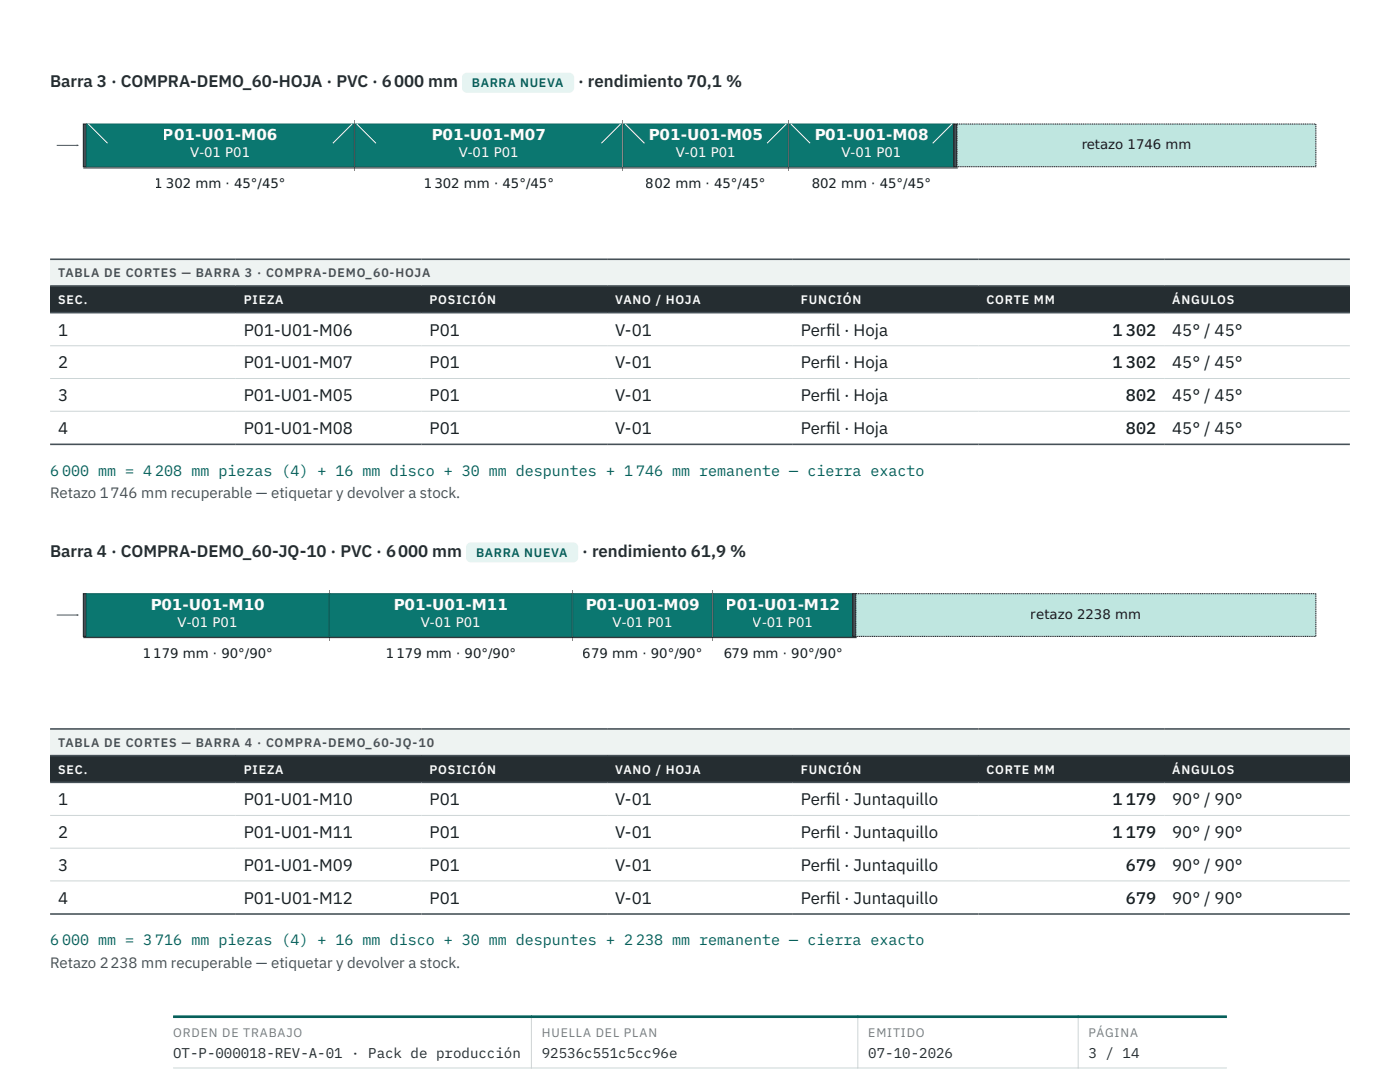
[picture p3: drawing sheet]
<svg xmlns="http://www.w3.org/2000/svg" width="279mm" height="216mm" viewBox="0 0 279 216" stroke-linecap="round" stroke-linejoin="round" font-family="sans-serif">
<defs><g id="words">
<g font-size="3.4" fill="#252d31">
<text x="10" y="17.4">Barra 3 · COMPRA-DEMO_60-HOJA · PVC · 6 000 mm</text>
<text x="115.4" y="17.4">· rendimiento 70,1 %</text>
<text x="10" y="111.2">Barra 4 · COMPRA-DEMO_60-JQ-10 · PVC · 6 000 mm</text>
<text x="116.2" y="111.2">· rendimiento 61,9 %</text>
</g>
<g font-size="3.4" fill="#161c1f">
<text x="11.6" y="67">1</text>
<text x="48.7" y="67">P01-U01-M06</text>
<text x="85.7" y="67">P01</text>
<text x="122.8" y="67">V-01</text>
<text x="159.8" y="67">Perf</text>
<text x="164.9" y="67">il · Hoja</text>
<text x="222" y="67">1 302</text>
<text x="233.9" y="67">45° / 45°</text>
<text x="11.6" y="73.5">2</text>
<text x="48.7" y="73.5">P01-U01-M07</text>
<text x="85.7" y="73.5">P01</text>
<text x="122.8" y="73.5">V-01</text>
<text x="159.8" y="73.5">Perf</text>
<text x="164.9" y="73.5">il · Hoja</text>
<text x="222" y="73.5">1 302</text>
<text x="233.9" y="73.5">45° / 45°</text>
<text x="11.6" y="80">3</text>
<text x="48.7" y="80">P01-U01-M05</text>
<text x="85.7" y="80">P01</text>
<text x="122.8" y="80">V-01</text>
<text x="159.8" y="80">Perf</text>
<text x="164.9" y="80">il · Hoja</text>
<text x="224.7" y="80">802</text>
<text x="233.9" y="80">45° / 45°</text>
<text x="11.6" y="86.6">4</text>
<text x="48.7" y="86.6">P01-U01-M08</text>
<text x="85.7" y="86.6">P01</text>
<text x="122.8" y="86.6">V-01</text>
<text x="159.8" y="86.6">Perf</text>
<text x="164.9" y="86.6">il · Hoja</text>
<text x="224.7" y="86.6">802</text>
<text x="233.9" y="86.6">45° / 45°</text>
<text x="11.6" y="160.7">1</text>
<text x="48.7" y="160.7">P01-U01-M10</text>
<text x="85.7" y="160.7">P01</text>
<text x="122.8" y="160.7">V-01</text>
<text x="159.8" y="160.7">Perf</text>
<text x="164.9" y="160.7">il · Juntaquillo</text>
<text x="222" y="160.7">1 179</text>
<text x="233.9" y="160.7">90° / 90°</text>
<text x="11.6" y="167.2">2</text>
<text x="48.7" y="167.2">P01-U01-M11</text>
<text x="85.7" y="167.2">P01</text>
<text x="122.8" y="167.2">V-01</text>
<text x="159.8" y="167.2">Perf</text>
<text x="164.9" y="167.2">il · Juntaquillo</text>
<text x="222" y="167.2">1 179</text>
<text x="233.9" y="167.2">90° / 90°</text>
<text x="11.6" y="173.8">3</text>
<text x="48.7" y="173.8">P01-U01-M09</text>
<text x="85.7" y="173.8">P01</text>
<text x="122.8" y="173.8">V-01</text>
<text x="159.8" y="173.8">Perf</text>
<text x="164.9" y="173.8">il · Juntaquillo</text>
<text x="224.7" y="173.8">679</text>
<text x="233.9" y="173.8">90° / 90°</text>
<text x="11.6" y="180.3">4</text>
<text x="48.7" y="180.3">P01-U01-M12</text>
<text x="85.7" y="180.3">P01</text>
<text x="122.8" y="180.3">V-01</text>
<text x="159.8" y="180.3">Perf</text>
<text x="164.9" y="180.3">il · Juntaquillo</text>
<text x="224.7" y="180.3">679</text>
<text x="233.9" y="180.3">90° / 90°</text>
</g>
<g font-size="3" fill="#fcfdfc">
<text x="32.5" y="28">P01-U01-M06</text>
<text x="86.1" y="28">P01-U01-M07</text>
<text x="129.4" y="28">P01-U01-M05</text>
<text x="162.5" y="28">P01-U01-M08</text>
<text x="30" y="121.7">P01-U01-M10</text>
<text x="78.5" y="121.7">P01-U01-M11</text>
<text x="116.8" y="121.7">P01-U01-M09</text>
<text x="144.8" y="121.7">P01-U01-M12</text>
</g>
<g font-size="3" fill="#075f5a">
<text x="10" y="94.9">6 000 mm = 4 208 mm piezas (4) + 16 mm disco + 30 mm despuntes + 1 746 mm remanente — cierra exacto</text>
<text x="10" y="188.6">6 000 mm = 3 716 mm piezas (4) + 16 mm disco + 30 mm despuntes + 2 238 mm remanente — cierra exacto</text>
</g>
<g font-size="3" fill="#465158">
<text x="10" y="99.4">Retazo 1 746 mm recuperable — etiquetar y devolver a stock.</text>
<text x="10" y="193.1">Retazo 2 238 mm recuperable — etiquetar y devolver a stock.</text>
</g>
<g font-size="2.8" fill="#252d31">
<text x="34.5" y="211">OT-P-000018-REV-A-01 · Pack de producción</text>
<text x="108.1" y="211">92536c551c5cc96e</text>
<text x="173.3" y="211">07-10-2026</text>
<text x="217.3" y="211">3 / 14</text>
</g>
<g font-size="2.7" fill="#161c1f">
<text x="215.8" y="29.8">retazo 1746 mm</text>
<text x="30.9" y="37.5">1</text>
<text x="33.1" y="37.5">302 mm · 45°/45°</text>
<text x="84.5" y="37.5">1</text>
<text x="86.7" y="37.5">302 mm · 45°/45°</text>
<text x="128.9" y="37.5">802 mm · 45°/45°</text>
<text x="162" y="37.5">802 mm · 45°/45°</text>
<text x="205.7" y="123.5">retazo 2238 mm</text>
<text x="28.4" y="131.2">1</text>
<text x="30.6" y="131.2">179 mm · 90°/90°</text>
<text x="76.9" y="131.2">1</text>
<text x="79.1" y="131.2">179 mm · 90°/90°</text>
<text x="116.3" y="131.2">679 mm · 90°/90°</text>
<text x="144.3" y="131.2">679 mm · 90°/90°</text>
</g>
<g font-size="2.7" fill="#fcfdfc">
<text x="38" y="31.4">V-01 P01</text>
<text x="91.5" y="31.4">V-01 P01</text>
<text x="134.9" y="31.4">V-01 P01</text>
<text x="167.9" y="31.4">V-01 P01</text>
<text x="35.4" y="125.1">V-01 P01</text>
<text x="84" y="125.1">V-01 P01</text>
<text x="122.3" y="125.1">V-01 P01</text>
<text x="150.3" y="125.1">V-01 P01</text>
</g>
<g font-size="2.5" fill="#075f5a">
<text x="94.2" y="17.4">BARRA NUEVA</text>
<text x="95" y="111.2">BARRA NUEVA</text>
</g>
<g font-size="2.5" fill="#465158">
<text x="11.6" y="55.3">TABLA DE CORTES — BARRA 3 · COMPRA-DEMO_60-HOJA</text>
<text x="11.6" y="149">TABLA DE CORTES — BARRA 4 · COMPRA-DEMO_60-JQ-10</text>
</g>
<g font-size="2.5" fill="#fcfdfc">
<text x="11.6" y="60.7">SEC.</text>
<text x="48.7" y="60.7">PIEZA</text>
<text x="85.7" y="60.7">POSICIÓN</text>
<text x="122.8" y="60.7">VANO / HOJA</text>
<text x="159.8" y="60.7">FUNCIÓN</text>
<text x="196.9" y="60.7">CORTE MM</text>
<text x="233.9" y="60.7">ÁNGULOS</text>
<text x="11.6" y="154.4">SEC.</text>
<text x="48.7" y="154.4">PIEZA</text>
<text x="85.7" y="154.4">POSICIÓN</text>
<text x="122.8" y="154.4">VANO / HOJA</text>
<text x="159.8" y="154.4">FUNCIÓN</text>
<text x="196.9" y="154.4">CORTE MM</text>
<text x="233.9" y="154.4">ÁNGULOS</text>
</g>
<g font-size="2.5" fill="#727d82">
<text x="34.5" y="206.9">ORDEN DE TRABAJO</text>
<text x="108.1" y="206.9">HUELLA DEL PLAN</text>
<text x="173.3" y="206.9">EMITIDO</text>
<text x="217.3" y="206.9">PÁGINA</text>
</g>
</g></defs>
<path d="M10 51.7h259.4v5.4h-259.4z" fill="#eef3f2"/>
<g fill="#252d31">
<path d="M10 57.1h37.1v5.3h-37.1z"/>
<path d="M47.1 57.1h37v5.3h-37z"/>
<path d="M84.1 57.1h37.1v5.3h-37.1z"/>
<path d="M121.2 57.1h37v5.3h-37z"/>
<path d="M158.2 57.1h37.1v5.3h-37.1z"/>
<path d="M195.3 57.1h37v5.3h-37z"/>
<path d="M232.3 57.1h37.1v5.3h-37.1z"/>
</g>
<path d="M10 69h259.4M10 75.5h259.4M10 82.1h259.4" fill="none" stroke="#cdd5d6" stroke-width=".2"/>
<path d="M10 51.7h259.4M10 57.1h259.4M10 62.4h259.4M10 88.7h259.4" fill="none" stroke="#465158" stroke-width=".32"/>
<path d="M10 145.5h259.4v5.3h-259.4z" fill="#eef3f2"/>
<g fill="#252d31">
<path d="M10 150.8h37.1v5.3h-37.1z"/>
<path d="M47.1 150.8h37v5.3h-37z"/>
<path d="M84.1 150.8h37.1v5.3h-37.1z"/>
<path d="M121.2 150.8h37v5.3h-37z"/>
<path d="M158.2 150.8h37.1v5.3h-37.1z"/>
<path d="M195.3 150.8h37v5.3h-37z"/>
<path d="M232.3 150.8h37.1v5.3h-37.1z"/>
</g>
<path d="M10 162.7h259.4M10 169.2h259.4M10 175.8h259.4" fill="none" stroke="#cdd5d6" stroke-width=".2"/>
<path d="M10 145.5h259.4M10 150.8h259.4M10 156.1h259.4M10 182.4h259.4" fill="none" stroke="#465158" stroke-width=".32"/>
<g fill="#e6f4f2">
<path d="M92.2 14.5h22.4v4h-22.4z"/>
<path d="M93 108.2h22.4v4h-22.4z"/>
</g>
<path d="M16.6 24.7h.6v8.6h-.6z" fill="#465158" stroke="#161c1f" stroke-width=".2"/>
<path d="M11.3 29h4.3z" fill="#000" stroke="#465158" stroke-width=".2"/>
<path d="M15.3 28.8l.4 .2-.4 .2z" fill="#465158"/>
<path d="M17.2 24.7h53.5v8.6h-53.5z" fill="#0b7770" stroke="#075f5a" stroke-width=".2"/>
<path d="M17.6 24.7l3.9 3.9zM70.3 24.7l-3.9 3.9z" fill="#000" stroke="#fcfdfc" stroke-width=".2"/>
<path d="M70.7 24v10" fill="none" stroke="#e56a32" stroke-width=".2"/>
<path d="M70.8 24.7h53.4v8.6h-53.4z" fill="#0b7770" stroke="#075f5a" stroke-width=".2"/>
<path d="M71.2 24.7l3.8 3.9zM120 28.6l3.9-3.9z" fill="#000" stroke="#fcfdfc" stroke-width=".2"/>
<path d="M124.3 24v10" fill="none" stroke="#e56a32" stroke-width=".2"/>
<path d="M124.4 24.7h32.9v8.6h-32.9z" fill="#0b7770" stroke="#075f5a" stroke-width=".2"/>
<path d="M124.8 24.7l3.8 3.9zM153.1 28.6l3.8-3.9z" fill="#000" stroke="#fcfdfc" stroke-width=".2"/>
<path d="M157.4 24v10" fill="none" stroke="#e56a32" stroke-width=".2"/>
<path d="M157.5 24.7h32.9v8.6h-32.9z" fill="#0b7770" stroke="#075f5a" stroke-width=".2"/>
<path d="M157.8 24.7l3.9 3.9zM190 24.7l-3.8 3.9z" fill="#000" stroke="#fcfdfc" stroke-width=".2"/>
<path d="M190.4 24.7h.6v8.6h-.6z" fill="#465158" stroke="#161c1f" stroke-width=".2"/>
<path d="M191 24.7h71.6v8.6h-71.6z" fill="#bfe6e0" stroke="#161c1f" stroke-width=".2" stroke-dasharray=".2 .1" stroke-linecap="butt"/>
<path d="M16.6 33.5h174.5z" fill="#000" stroke="#161c1f" stroke-width=".2"/>
<path d="M16.6 118.5h.6v8.5h-.6z" fill="#465158" stroke="#161c1f" stroke-width=".2"/>
<path d="M11.3 122.7h4.3z" fill="#000" stroke="#465158" stroke-width=".2"/>
<path d="M15.3 122.5l.4 .2-.4 .2z" fill="#465158"/>
<path d="M17.2 118.5h48.4v8.5h-48.4z" fill="#0b7770" stroke="#075f5a" stroke-width=".2"/>
<path d="M65.7 117.7v10" fill="none" stroke="#e56a32" stroke-width=".2"/>
<path d="M65.8 118.5h48.3v8.5h-48.3z" fill="#0b7770" stroke="#075f5a" stroke-width=".2"/>
<path d="M114.2 117.7v10" fill="none" stroke="#e56a32" stroke-width=".2"/>
<path d="M114.3 118.5h27.9v8.5h-27.9z" fill="#0b7770" stroke="#075f5a" stroke-width=".2"/>
<path d="M142.2 117.7v10" fill="none" stroke="#e56a32" stroke-width=".2"/>
<path d="M142.3 118.5h27.9v8.5h-27.9z" fill="#0b7770" stroke="#075f5a" stroke-width=".2"/>
<path d="M170.2 118.5h.6v8.5h-.6z" fill="#465158" stroke="#161c1f" stroke-width=".2"/>
<path d="M170.8 118.5h91.8v8.5h-91.8z" fill="#bfe6e0" stroke="#161c1f" stroke-width=".2" stroke-dasharray=".2 .1" stroke-linecap="butt"/>
<path d="M16.6 127.2h154.4z" fill="#000" stroke="#161c1f" stroke-width=".2"/>
<path d="M34.5 213.1h210.4M106 202.6v10.6M171.2 202.6v10.6M215.2 202.6v10.6" fill="none" stroke="#cdd5d6" stroke-width=".2"/>
<path d="M34.5 202.9h210.4" fill="none" stroke="#075f5a" stroke-width=".53"/>
<use href="#words"/>
</svg>
